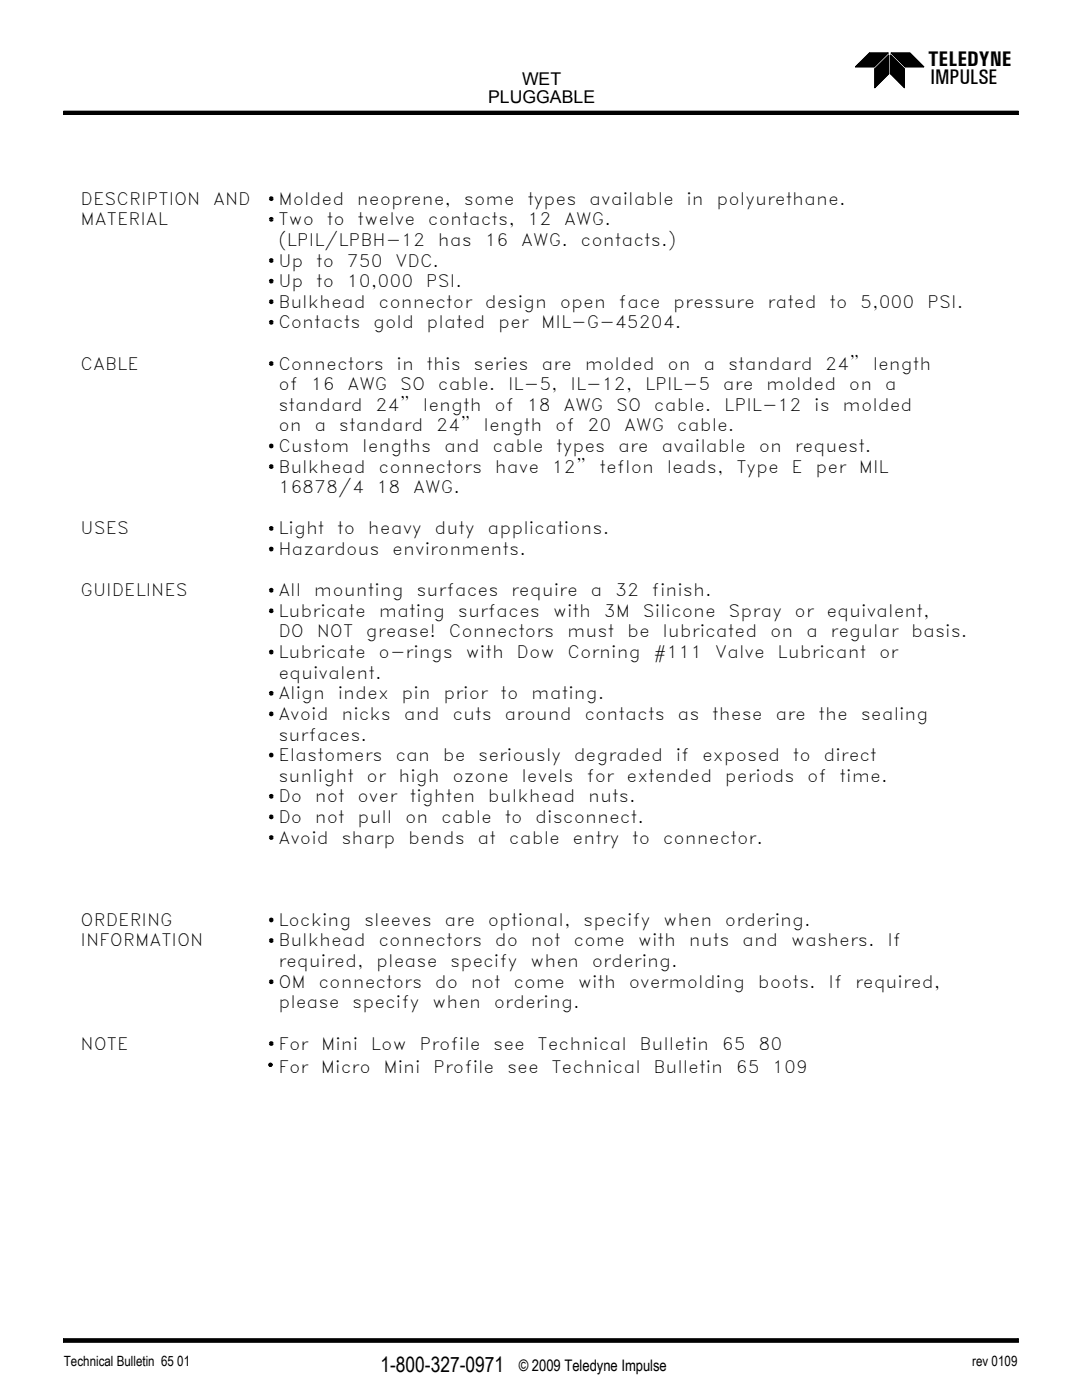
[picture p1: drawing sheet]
<svg xmlns="http://www.w3.org/2000/svg" width="216mm" height="279mm" viewBox="0 0 216 279" stroke-linecap="round" stroke-linejoin="round" font-family="sans-serif">
<defs><g id="words">
<g font-size="4.2">
<text x="185.2" y="13.2">TELEDYNE</text>
<text x="185.7" y="16.8">IMPULSE</text>
<text x="75.9" y="273.7">1-800-327-0971</text>
</g>
<g font-size="3.5">
<text x="104.2" y="17">WET</text>
<text x="97.4" y="20.5">PLUGGABLE</text>
</g>
<g font-size="3.4">
<text x="16.1" y="40.9">DESCRIPTION</text>
<text x="42.5" y="40.9">AND</text>
<text x="55.5" y="40.9">Molded</text>
<text x="71.2" y="40.9">neoprene,</text>
<text x="92.5" y="40.9">some</text>
<text x="105.2" y="40.9">types</text>
<text x="117.6" y="40.9">available</text>
<text x="137" y="40.9">in</text>
<text x="143" y="40.9">polyurethane.</text>
<text x="16.1" y="45">MATERIAL</text>
<text x="55.5" y="45">Two</text>
<text x="65.2" y="45">to</text>
<text x="71.4" y="45">twelve</text>
<text x="85.4" y="45">contacts,</text>
<text x="105.3" y="45">12</text>
<text x="112.6" y="45">AWG.</text>
<text x="55.5" y="49.1">(LPIL/LPBH-12</text>
<text x="55.5" y="53.2">Up</text>
<text x="63.1" y="53.2">to</text>
<text x="69.2" y="53.2">750</text>
<text x="78.9" y="53.2">VDC.</text>
<text x="87.4" y="49.1">has</text>
<text x="96.7" y="49.1">16</text>
<text x="104" y="49.1">AWG.</text>
<text x="115.9" y="49.1">contacts.)</text>
<text x="55.5" y="57.3">Up</text>
<text x="63.1" y="57.3">to</text>
<text x="69.2" y="57.3">10,000</text>
<text x="85" y="57.3">PSI.</text>
<text x="55.5" y="65.5">Contacts</text>
<text x="55.5" y="61.4">Bulkhead</text>
<text x="74.5" y="65.5">gold</text>
<text x="75.5" y="61.4">connector</text>
<text x="85.1" y="65.5">plated</text>
<text x="96.7" y="61.4">design</text>
<text x="99.4" y="65.5">per</text>
<text x="108" y="65.5">MIL-G-45204.</text>
<text x="111.7" y="61.4">open</text>
<text x="123.4" y="61.4">face</text>
<text x="134.3" y="61.4">pressure</text>
<text x="153.2" y="61.4">rated</text>
<text x="165.5" y="61.4">to</text>
<text x="171.6" y="61.4">5,000</text>
<text x="185" y="61.4">PSI.</text>
<text x="16.1" y="73.7">CABLE</text>
<text x="55.5" y="73.7">Connectors</text>
<text x="55.5" y="77.9">of</text>
<text x="62" y="77.9">16</text>
<text x="69.3" y="77.9">AWG</text>
<text x="79.1" y="73.7">in</text>
<text x="79.8" y="77.9">SO</text>
<text x="85.1" y="73.7">this</text>
<text x="87.4" y="77.9">cable.</text>
<text x="94.5" y="73.7">series</text>
<text x="101.4" y="77.9">IL-5,</text>
<text x="108" y="73.7">are</text>
<text x="113.9" y="77.9">IL-12,</text>
<text x="116.7" y="73.7">molded</text>
<text x="128.7" y="77.9">LPIL-5</text>
<text x="133.2" y="73.7">on</text>
<text x="140.4" y="73.7">a</text>
<text x="144.3" y="77.9">are</text>
<text x="145.3" y="73.7">standard</text>
<text x="152.9" y="77.9">molded</text>
<text x="164.7" y="73.7">24&quot;</text>
<text x="169.4" y="77.9">on</text>
<text x="174.1" y="73.7">length</text>
<text x="176.6" y="77.9">a</text>
<text x="55.5" y="82">standard</text>
<text x="74.9" y="82">24&quot;</text>
<text x="84.4" y="82">length</text>
<text x="98.7" y="82">of</text>
<text x="105.1" y="82">18</text>
<text x="112.4" y="82">AWG</text>
<text x="123" y="82">SO</text>
<text x="130.5" y="82">cable.</text>
<text x="144.5" y="82">LPIL-12</text>
<text x="162.5" y="82">is</text>
<text x="168.1" y="82">molded</text>
<text x="55.5" y="86.1">on</text>
<text x="62.7" y="86.1">a</text>
<text x="67.6" y="86.1">standard</text>
<text x="87" y="86.1">24&quot;</text>
<text x="96.5" y="86.1">length</text>
<text x="110.8" y="86.1">of</text>
<text x="117.2" y="86.1">20</text>
<text x="124.5" y="86.1">AWG</text>
<text x="135.1" y="86.1">cable.</text>
<text x="55.5" y="90.2">Custom</text>
<text x="55.5" y="94.3">Bulkhead</text>
<text x="72.3" y="90.2">lengths</text>
<text x="75.5" y="94.3">connectors</text>
<text x="88.6" y="90.2">and</text>
<text x="98.3" y="90.2">cable</text>
<text x="98.8" y="94.3">have</text>
<text x="110.1" y="94.3">12&quot;</text>
<text x="111" y="90.2">types</text>
<text x="119.6" y="94.3">teflon</text>
<text x="123.3" y="90.2">are</text>
<text x="132" y="90.2">available</text>
<text x="133" y="94.3">leads,</text>
<text x="146.9" y="94.3">Type</text>
<text x="151.4" y="90.2">on</text>
<text x="157.9" y="94.3">E</text>
<text x="158.6" y="90.2">request.</text>
<text x="162.7" y="94.3">per</text>
<text x="171.4" y="94.3">MIL</text>
<text x="55.5" y="98.4">16878/4</text>
<text x="75.2" y="98.4">18</text>
<text x="82.5" y="98.4">AWG.</text>
<text x="16.1" y="106.7">USES</text>
<text x="55.5" y="106.7">Light</text>
<text x="67.3" y="106.7">to</text>
<text x="73.4" y="106.7">heavy</text>
<text x="86.7" y="106.7">duty</text>
<text x="97.3" y="106.7">applications.</text>
<text x="55.5" y="110.8">Hazardous</text>
<text x="78.3" y="110.8">environments.</text>
<text x="16.1" y="119">GUIDELINES</text>
<text x="55.5" y="119">All</text>
<text x="62.6" y="119">mounting</text>
<text x="83.1" y="119">surfaces</text>
<text x="102" y="119">require</text>
<text x="117.8" y="119">a</text>
<text x="122.7" y="119">32</text>
<text x="130" y="119">finish.</text>
<text x="55.5" y="123.1">Lubricate</text>
<text x="75.6" y="123.1">mating</text>
<text x="91.4" y="123.1">surfaces</text>
<text x="110.3" y="123.1">with</text>
<text x="120.5" y="123.1">3M</text>
<text x="128.3" y="123.1">Silicone</text>
<text x="145.4" y="123.1">Spray</text>
<text x="158.6" y="123.1">or</text>
<text x="164.9" y="123.1">equivalent,</text>
<text x="55.5" y="127.2">DO</text>
<text x="55.5" y="131.3">Lubricate</text>
<text x="63.2" y="127.2">NOT</text>
<text x="73" y="127.2">grease!</text>
<text x="75.5" y="131.3">o-rings</text>
<text x="89.6" y="127.2">Connectors</text>
<text x="92.9" y="131.3">with</text>
<text x="103.1" y="131.3">Dow</text>
<text x="113.1" y="127.2">must</text>
<text x="113.3" y="131.3">Corning</text>
<text x="125.1" y="127.2">be</text>
<text x="130.4" y="131.3">#111</text>
<text x="132.2" y="127.2">lubricated</text>
<text x="142.7" y="131.3">Valve</text>
<text x="153.6" y="127.2">on</text>
<text x="155.1" y="131.3">Lubricant</text>
<text x="160.8" y="127.2">a</text>
<text x="165.7" y="127.2">regular</text>
<text x="175.4" y="131.3">or</text>
<text x="181.8" y="127.2">basis.</text>
<text x="55.5" y="135.4">equivalent.</text>
<text x="55.5" y="139.6">Align</text>
<text x="55.5" y="143.7">Avoid</text>
<text x="67.4" y="139.6">index</text>
<text x="68.1" y="143.7">nicks</text>
<text x="80.1" y="139.6">pin</text>
<text x="80.6" y="143.7">and</text>
<text x="88.5" y="139.6">prior</text>
<text x="90.3" y="143.7">cuts</text>
<text x="99.9" y="139.6">to</text>
<text x="100.7" y="143.7">around</text>
<text x="106" y="139.6">mating.</text>
<text x="116.6" y="143.7">contacts</text>
<text x="135.2" y="143.7">as</text>
<text x="142.1" y="143.7">these</text>
<text x="154.7" y="143.7">are</text>
<text x="163.4" y="143.7">the</text>
<text x="171.7" y="143.7">sealing</text>
<text x="55.5" y="147.8">surfaces.</text>
<text x="55.5" y="151.9">Elastomers</text>
<text x="55.5" y="156">sunlight</text>
<text x="73.2" y="156">or</text>
<text x="78.9" y="151.9">can</text>
<text x="79.5" y="156">high</text>
<text x="88.3" y="151.9">be</text>
<text x="90.3" y="156">ozone</text>
<text x="95.4" y="151.9">seriously</text>
<text x="104" y="156">levels</text>
<text x="114.5" y="151.9">degraded</text>
<text x="117" y="156">for</text>
<text x="125" y="156">extended</text>
<text x="134.8" y="151.9">if</text>
<text x="140.1" y="151.9">exposed</text>
<text x="144.7" y="156">periods</text>
<text x="158.2" y="151.9">to</text>
<text x="161.1" y="156">of</text>
<text x="164.3" y="151.9">direct</text>
<text x="167.5" y="156">time.</text>
<text x="55.5" y="160.1">Do</text>
<text x="62.8" y="160.1">not</text>
<text x="71.4" y="160.1">over</text>
<text x="81.8" y="160.1">tighten</text>
<text x="97.4" y="160.1">bulkhead</text>
<text x="117.4" y="160.1">nuts.</text>
<text x="55.5" y="164.2">Do</text>
<text x="62.8" y="164.2">not</text>
<text x="71.3" y="164.2">pull</text>
<text x="80.8" y="164.2">on</text>
<text x="88" y="164.2">cable</text>
<text x="100.7" y="164.2">to</text>
<text x="106.8" y="164.2">disconnect.</text>
<text x="55.5" y="168.3">Avoid</text>
<text x="68.1" y="168.3">sharp</text>
<text x="81.4" y="168.3">bends</text>
<text x="95.3" y="168.3">at</text>
<text x="101.5" y="168.3">cable</text>
<text x="114.3" y="168.3">entry</text>
<text x="126.1" y="168.3">to</text>
<text x="132.2" y="168.3">connector.</text>
<text x="16.1" y="184.8">ORDERING</text>
<text x="55.5" y="184.8">Locking</text>
<text x="72.7" y="184.8">sleeves</text>
<text x="88.7" y="184.8">are</text>
<text x="97.3" y="184.8">optional,</text>
<text x="116.4" y="184.8">specify</text>
<text x="132.3" y="184.8">when</text>
<text x="144.7" y="184.8">ordering.</text>
<text x="16.1" y="188.9">INFORMATION</text>
<text x="55.5" y="188.9">Bulkhead</text>
<text x="75.5" y="188.9">connectors</text>
<text x="98.8" y="188.9">do</text>
<text x="105.9" y="188.9">not</text>
<text x="114.5" y="188.9">come</text>
<text x="127.2" y="188.9">with</text>
<text x="137.4" y="188.9">nuts</text>
<text x="148.1" y="188.9">and</text>
<text x="157.8" y="188.9">washers.</text>
<text x="177.1" y="188.9">If</text>
<text x="55.5" y="193">required,</text>
<text x="55.5" y="197.1">OM</text>
<text x="63.6" y="197.1">connectors</text>
<text x="75.1" y="193">please</text>
<text x="86.8" y="197.1">do</text>
<text x="89.8" y="193">specify</text>
<text x="94" y="197.1">not</text>
<text x="102.5" y="197.1">come</text>
<text x="105.8" y="193">when</text>
<text x="115.3" y="197.1">with</text>
<text x="118.1" y="193">ordering.</text>
<text x="125.5" y="197.1">overmolding</text>
<text x="151.2" y="197.1">boots.</text>
<text x="165.3" y="197.1">If</text>
<text x="170.6" y="197.1">required,</text>
<text x="55.5" y="201.2">please</text>
<text x="70.3" y="201.2">specify</text>
<text x="86.2" y="201.2">when</text>
<text x="98.5" y="201.2">ordering.</text>
<text x="16.1" y="209.5">NOTE</text>
<text x="55.5" y="209.5">For</text>
<text x="64.1" y="209.5">Mini</text>
<text x="74" y="209.5">Low</text>
<text x="83.7" y="209.5">Profile</text>
<text x="98.4" y="209.5">see</text>
<text x="107.3" y="209.5">Technical</text>
<text x="127.6" y="209.5">Bulletin</text>
<text x="144" y="209.5">65</text>
<text x="151.3" y="209.5">80</text>
<text x="55.5" y="214.1">For</text>
<text x="64" y="214.1">Micro</text>
<text x="76.5" y="214.1">Mini</text>
<text x="86.4" y="214.1">Profile</text>
<text x="101.2" y="214.1">see</text>
<text x="110" y="214.1">Technical</text>
<text x="130.4" y="214.1">Bulletin</text>
<text x="146.8" y="214.1">65</text>
<text x="154.1" y="214.1">109</text>
</g>
<text font-size="3.2" x="103.5" y="273.7">© 2009 Teledyne Impulse</text>
<g font-size="2.8">
<text x="12.7" y="272.5">Technical Bulletin 65 01</text>
<text x="194" y="272.6">rev 0109</text>
</g>
</g></defs>
<g fill="#000" stroke="#000" stroke-width=".2">
<path d="M170.7 13.3l2.8-2.7h3.7l-2.8 2.7z" fill-rule="evenodd"/>
<path d="M174.6 13.8l2.7-2.8v3.7l-2.7 2.8z" fill-rule="evenodd"/>
<path d="M177.7 11l2.8 2.8v3.7l-2.8-2.8z" fill-rule="evenodd"/>
<path d="M177.8 10.6h3.8l2.7 2.7h-3.7z" fill-rule="evenodd"/>
<path d="M12.7 22.2h190.5v.6h-190.5z" fill-rule="evenodd"/>
<path d="M12.7 267.2h190.5v.6h-190.5z" fill-rule="evenodd"/>
<circle cx="54" cy="212.5" r=".31"/>
</g>
<g fill="none" stroke="#000" stroke-width=".2">
<path d="M170.7 13.3l2.8-2.7h3.7l-2.8 2.7zM174.6 13.8l2.7-2.8v3.7l-2.7 2.8zM177.7 11l2.8 2.8v3.7l-2.8-2.8zM177.8 10.6h3.8l2.7 2.7h-3.7zM12.7 22.2h190.5v.6h-190.5zM12.7 267.2h190.5v.6h-190.5z"/>
<circle cx="54" cy="212.5" r=".32"/>
</g>
<g fill="none" stroke="#000" stroke-width=".49">
<circle cx="54.1" cy="39.6" r=".23"/>
<circle cx="54.1" cy="56.1" r=".23"/>
<circle cx="54.1" cy="52" r=".23"/>
<circle cx="54.1" cy="43.8" r=".23"/>
<circle cx="54.1" cy="72.6" r=".23"/>
<circle cx="54.1" cy="60.2" r=".23"/>
<circle cx="54.1" cy="64.3" r=".23"/>
<circle cx="54.1" cy="93.1" r=".23"/>
<circle cx="54.1" cy="89" r=".23"/>
<circle cx="54.1" cy="117.8" r=".23"/>
<circle cx="54.1" cy="109.6" r=".23"/>
<circle cx="54.1" cy="105.5" r=".23"/>
<circle cx="54.1" cy="138.4" r=".23"/>
<circle cx="54.1" cy="121.9" r=".23"/>
<circle cx="54.1" cy="130.1" r=".23"/>
<circle cx="54.1" cy="150.7" r=".23"/>
<circle cx="54.1" cy="158.9" r=".23"/>
<circle cx="54.1" cy="142.5" r=".23"/>
<circle cx="54.1" cy="167.2" r=".23"/>
<circle cx="54.1" cy="163" r=".23"/>
<circle cx="54.1" cy="183.6" r=".23"/>
<circle cx="54.1" cy="195.9" r=".23"/>
<circle cx="54.1" cy="187.7" r=".23"/>
<circle cx="54.1" cy="208.3" r=".23"/>
</g>
<use href="#words"/>
</svg>
